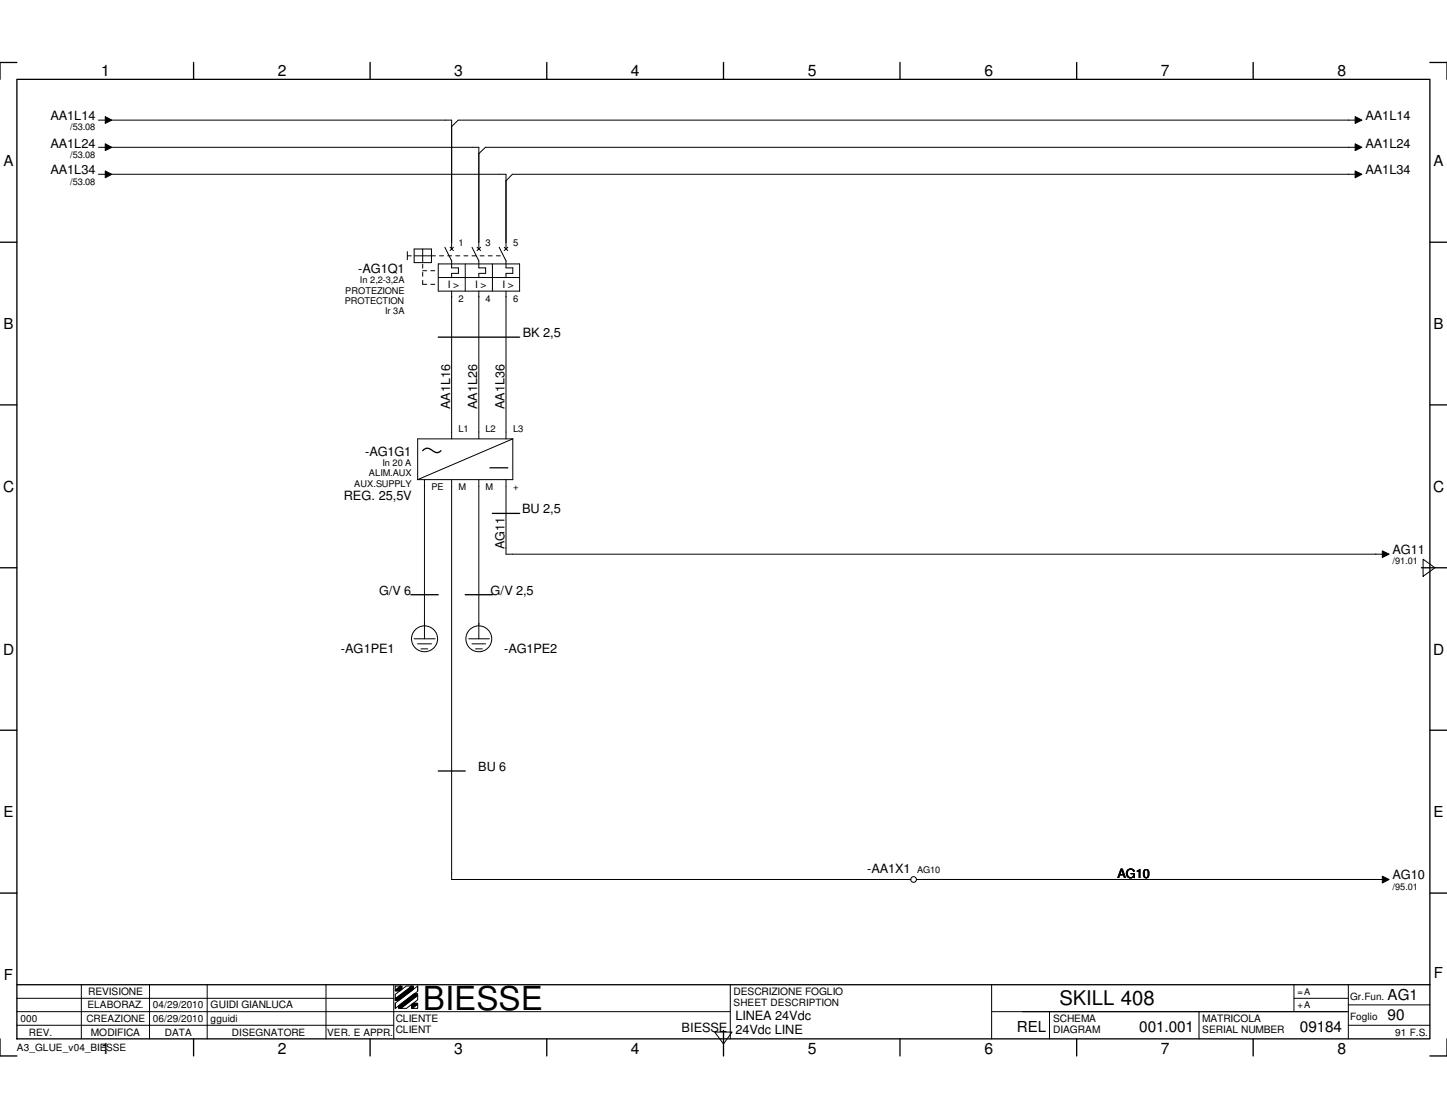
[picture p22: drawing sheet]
<svg xmlns="http://www.w3.org/2000/svg" width="279mm" height="216mm" viewBox="0 0 279 216" stroke-linecap="round" stroke-linejoin="round" font-family="sans-serif">
<defs><g id="words">
<text font-size="6.4" x="81.7" y="195.1">BIESSE</text>
<text font-size="3.9" x="204.6" y="194.1">SKILL 408</text>
<g font-size="3">
<text x="19.5" y="14.7">1</text>
<text x="53.6" y="14.7">2</text>
<text x="87.7" y="14.7">3</text>
<text x="121.8" y="14.7">4</text>
<text x="156" y="14.7">5</text>
<text x="190.1" y="14.7">6</text>
<text x="224.2" y="14.7">7</text>
<text x="258.2" y="14.7">8</text>
<text x=".6" y="95">C</text>
<text x="276.7" y="95">C</text>
<text x=".6" y="126.4">D</text>
<text x="276.7" y="126.4">D</text>
<text x="267.9" y="197">90</text>
<text x="19.5" y="203.5">1</text>
<text x="53.6" y="203.5">2</text>
<text x="87.7" y="203.5">3</text>
<text x="121.8" y="203.5">4</text>
<text x="156" y="203.5">5</text>
<text x="190.1" y="203.5">6</text>
<text x="220" y="199.3">001.001</text>
<text x="224.2" y="203.5">7</text>
<text x="251" y="199.3">09184</text>
<text x="258.2" y="203.5">8</text>
</g>
<g font-size="2.9">
<text x=".7" y="32.1">A</text>
<text x="276.8" y="32.1">A</text>
<text x=".7" y="63.5">B</text>
<text x="276.8" y="63.5">B</text>
<text x=".7" y="157.9">E</text>
<text x="276.8" y="157.9">E</text>
<text x=".8" y="189.2">F</text>
<text x="276.9" y="188.9">F</text>
<text x="267.9" y="193.1">AG1</text>
<text x="196.3" y="199.3">REL</text>
</g>
<g font-size="2.5">
<text x="9.7" y="23.2">AA1L14</text>
<text x="263.7" y="23.2">AA1L14</text>
<text x="9.7" y="28.5">AA1L24</text>
<text x="263.7" y="28.5">AA1L24</text>
<text x="9.7" y="33.7">AA1L34</text>
<text x="263.7" y="33.7">AA1L34</text>
<text x="69.2" y="52.7">-AG1Q1</text>
<text x="101" y="65.1">BK 2,5</text>
<text x="70.5" y="88">-AG1G1</text>
<text x="66.4" y="96.6">REG. 25,5V</text>
<text x="100.8" y="99.1">BU 2,5</text>
<text x="268.9" y="107">AG11</text>
<text x="94.7" y="114.9">G/V 2,5</text>
<text x="65.8" y="126">-AG1PE1</text>
<text x="97.3" y="126">-AG1PE2</text>
<text x="167.4" y="168.5">-AA1X1</text>
<text x="215.8" y="169.5">AG10</text>
<text x="268.9" y="169.8">AG10</text>
<text x="142" y="197">LINEA 24Vdc</text>
<text x="131.6" y="199.3">BIESSE</text>
<text x="142" y="199.8">24Vdc LINE</text>
</g>
<g font-size="2.4">
<text x="86.9" y="79" transform="rotate(-90 86.9 79)">AA1L16</text>
<text x="92.1" y="79" transform="rotate(-90 92.1 79)">AA1L26</text>
<text x="97.4" y="79" transform="rotate(-90 97.4 79)">AA1L36</text>
<text x="97.4" y="106" transform="rotate(-90 97.4 106)">AG11</text>
<text x="73.2" y="114.9">G/V 6</text>
<text x="92.3" y="148.9">BU 6</text>
</g>
<g font-size="2">
<text x="86.5" y="55.5">I &gt;</text>
<text x="91.7" y="55.5">I &gt;</text>
<text x="97" y="55.5">I &gt;</text>
<text x="17" y="192.1">REVISIONE</text>
<text x="40.6" y="194.7">GUIDI GIANLUCA</text>
<text x="76.4" y="197.4">CLIENTE</text>
<text x="141.6" y="192.1">DESCRIZIONE FOGLIO</text>
<text x="203.3" y="197.4">SCHEMA</text>
<text x="232.2" y="197.4">MATRICOLA</text>
<text x="17.6" y="200">MODIFICA</text>
<text x="76.4" y="199.6">CLIENT</text>
<text x="203.3" y="199.6">DIAGRAM</text>
<text x="232.2" y="199.6">SERIAL NUMBER</text>
</g>
<g font-size="1.9">
<text x="3.9" y="197.4">000</text>
<text x="16.7" y="197.4">CREAZIONE</text>
<text x="16.9" y="194.7">ELABORAZ.</text>
<text x="29.5" y="194.7">04/29/2010</text>
<text x="29.5" y="197.4">06/29/2010</text>
<text x="40.6" y="197.4">gguidi</text>
<text x="141.6" y="194.4">SHEET DESCRIPTION</text>
<text x="260.7" y="197">Foglio</text>
<text x="260.7" y="193.1">Gr.Fun.</text>
<text x="3.3" y="202.9">A3_GLUE_v04_BIESSE</text>
<text x="5.6" y="200">REV.</text>
<text x="31.8" y="200">DATA</text>
<text x="44.8" y="200">DISEGNATORE</text>
<text x="63.2" y="200">VER. E APPR.</text>
<text x="269.4" y="200">91 F.S.</text>
</g>
<g font-size="1.8">
<text x="13.5" y="25.2">/53.08</text>
<text x="13.5" y="30.4">/53.08</text>
<text x="13.5" y="35.7">/53.08</text>
<text x="88.5" y="47.5">1</text>
<text x="93.8" y="47.5">3</text>
<text x="99.1" y="47.5">5</text>
<text x="66.6" y="58.6">PROTECTION</text>
<text x="66.7" y="56.7">PROTEZIONE</text>
<text x="69.5" y="54.7">In 2,2-3,2A</text>
<text x="88.5" y="58.3">2</text>
<text x="93.8" y="58.3">4</text>
<text x="99.1" y="58.3">6</text>
<text x="74.4" y="60.6">Ir 3A</text>
<text x="88.5" y="83.4">L1</text>
<text x="93.8" y="83.4">L2</text>
<text x="99.1" y="83.4">L3</text>
<text x="68.4" y="94">AUX.SUPPLY</text>
<text x="71.2" y="92">ALIM.AUX</text>
<text x="73.8" y="90">In 20 A</text>
<text x="83.3" y="94.7">PE</text>
<text x="88.5" y="94.7">M</text>
<text x="93.8" y="94.7">M</text>
<text x="99.1" y="94.7">+</text>
<text x="268.9" y="109">/91.01</text>
<text x="177.1" y="168.5">AG10</text>
<text x="268.9" y="171.8">/95.01</text>
<text x="250.5" y="192.1">=A</text>
<text x="250.5" y="194.7">+A</text>
</g>
</g></defs>
<g fill="none" stroke="#000" stroke-width=".25">
<path d="M3.3 15.3h272.8v185.3h-272.8zM3.3 12.1h-3.3v3.2M37.4 12.1v3.2M71.5 12.1v3.2M105.6 12.1v3.2M139.7 12.1v3.2M173.8 12.1v3.2M207.9 12.1v3.2M242 12.1v3.2M276.1 12.1h3.3v3.2M0 46.8h3.3M276.1 46.8h3.3"/>
<path d="M0 78.2h3.3M84.6 65.1h15.7M276.1 78.2h3.3M81.6 87a1.21 1.21 0 0 1 2 .1 1 1 0 0 0 1.5-.1M94.6 90.3h3.4M95.1 99.1h5.2M0 109.6h3.3M79.3 114.8h5.3M89.8 114.8h5.3M274.4 109.6h5M0 141h3.3M84.6 148.9h5.2"/>
<path d="M276.1 141h3.3M0 172.5h3.3M276.1 172.5h3.3M3.3 190.2h272.8M139.7 199v4.9M0 200.6v3.3h3.3M37.4 200.6v3.3M71.5 200.6v3.3M105.6 200.6v3.3M173.8 200.6v3.3M207.9 200.6v3.3M242 200.6v3.3"/>
<path d="M279.4 200.6v3.3h-3.3"/>
</g>
<g fill="none" stroke="#000" stroke-width=".19">
<path d="M19 23.2h2M19 28.4h2M19 33.7h2M20.3 22.5l1.3 .7-1.3 .6zM20.3 27.8l1.3 .6-1.3 .7zM20.3 33l1.3 .7-1.3 .6zM21.5 23.2h65.7v24.9M21.5 28.4h71v19.7M21.5 33.7h76.2v14.4M261.7 22.5l1.3 .7-1.3 .6zM261.7 27.8l1.3 .6-1.3 .7zM261.7 33l1.3 .7-1.3 .6z"/>
<path d="M262.3 23.2h-173.8l-1.3 1.2M262.3 28.4h-168.6l-1.2 1.3M262.3 33.7h-163.4l-1.2 1.2M78.7 48.6v1.6M80 48.1h3.3v2.6h-3.3zM80 49.4h3.3M81.6 48.1v2.6M84.6 51h15.7v5.2h-15.7zM84.6 53.6h15.7M85.9 47.8l1.3 2.6v1.3h1.3v1.1h-1.3v.8M86.9 47.8l.6 .6M87.2 56.2v28.6"/>
<path d="M87.5 47.8l-.6 .6M89.8 51v5.2M91.1 47.8l1.4 2.6v1.3h1.3v1.1h-1.3v.8M92.1 47.8l.7 .6M92.5 56.2v28.6M92.8 47.8l-.7 .6M95.1 51v5.2M96.4 47.8l1.3 2.6v1.3h1.3v1.1h-1.3v.8M97.4 47.8l.6 .6M97.7 56.2v28.6M98 47.8l-.6 .6M82 92.6v30.8"/>
<path d="M87.2 92.6v77.2h88.7M92.5 92.6v30.8M97.7 92.6v14.4h169.9M99 84.8h-18.4v7.8M99 84.8v7.8h-18.4M99 84.8l-18.4 7.8M266.9 106.4l1.3 .6-1.3 .7zM274.8 108l2.3 1.6-2.3 1.7zM80 123.4h4M80.6 124.3h2.7M81.3 125.3h1.3M90.5 123.4h4"/>
<path d="M91.1 124.3h2.7M91.8 125.3h1.3M177 169.8h90.6M266.9 169.2l1.3 .6-1.3 .7zM3.3 195.4h137.7M3.3 198h72.7M3.3 192.8h72.7M15.7 190.2v10.4M28.9 190.2v10.4M40 190.2v10.4M62.9 190.2v10.4M76 190.2v10.4"/>
<path d="M76.3 192.9l3.2-2.5h.3v.7l-2.8 2.1h-.7zM76.3 191.2l1-.8h.3v.6l-.4 .4h-.9zM76.3 193.7l4.3-3.3v1l-4.3 3.3zM76.3 192l2.1-1.6h1.1l-3.2 2.5zM76.3 190.4h1l-1 .8zM76.3 192.9v.4M76.3 193.7v1M77 194.2l3-2.3h.6v.3l-3.2 2.5h-.4zM77.4 194.7l3.2-2.5v.9l-2.1 1.6zM79.5 194l.3-.3h.8v.2l-1 .8h-.1zM79.6 194.7l1-.8v.8zM80.6 190.4v1"/>
<path d="M138 199.3h3.4l-1.7 2.3zM141 190.2v10.4M191.5 195.4h68.8M191.5 190.2v10.4M202.6 195.4v5.2M231.5 195.4v5.2M249.9 192.8h10.4M249.9 190.2v5.2M260.3 190.2v10.4M260.3 198h15.8M260.3 194.1h15.8"/>
<circle cx="82" cy="123.4" r="2.51"/>
<circle cx="92.5" cy="123.4" r="2.5"/>
<circle cx="176.4" cy="169.8" r=".55"/>
</g>
<g fill="#000">
<path d="M20.3 22.5l1.3 .7-1.3 .6zM20.3 27.8l1.3 .6-1.3 .7zM20.3 33l1.3 .7-1.3 .6zM261.7 22.5l1.3 .7-1.3 .6zM261.7 27.8l1.3 .6-1.3 .7zM261.7 33l1.3 .7-1.3 .6zM266.9 106.4l1.3 .6-1.3 .7zM266.9 169.2l1.3 .6-1.3 .7z"/>
<path d="M76.3 191.2l1-.8h.3v.6l-.4 .4h-.9z" fill-rule="evenodd"/>
<path d="M77 194.2l3-2.3h.6v.3l-3.2 2.5h-.4z" fill-rule="evenodd"/>
<path d="M76.3 192.9l3.2-2.5h.3v.7l-2.8 2.1h-.7z" fill-rule="evenodd"/>
<path d="M79.5 194l.3-.3h.8v.2l-1 .8h-.1z" fill-rule="evenodd"/>
</g>
<path d="M78.7 49.4h1.3M81.6 54.9v-4.2M81.6 52.3h3M81.6 54.9h3M83.3 49.4h13.9" fill="none" stroke="#000" stroke-width=".19" stroke-dasharray=".8 .8"/>
<use href="#words"/>
</svg>
